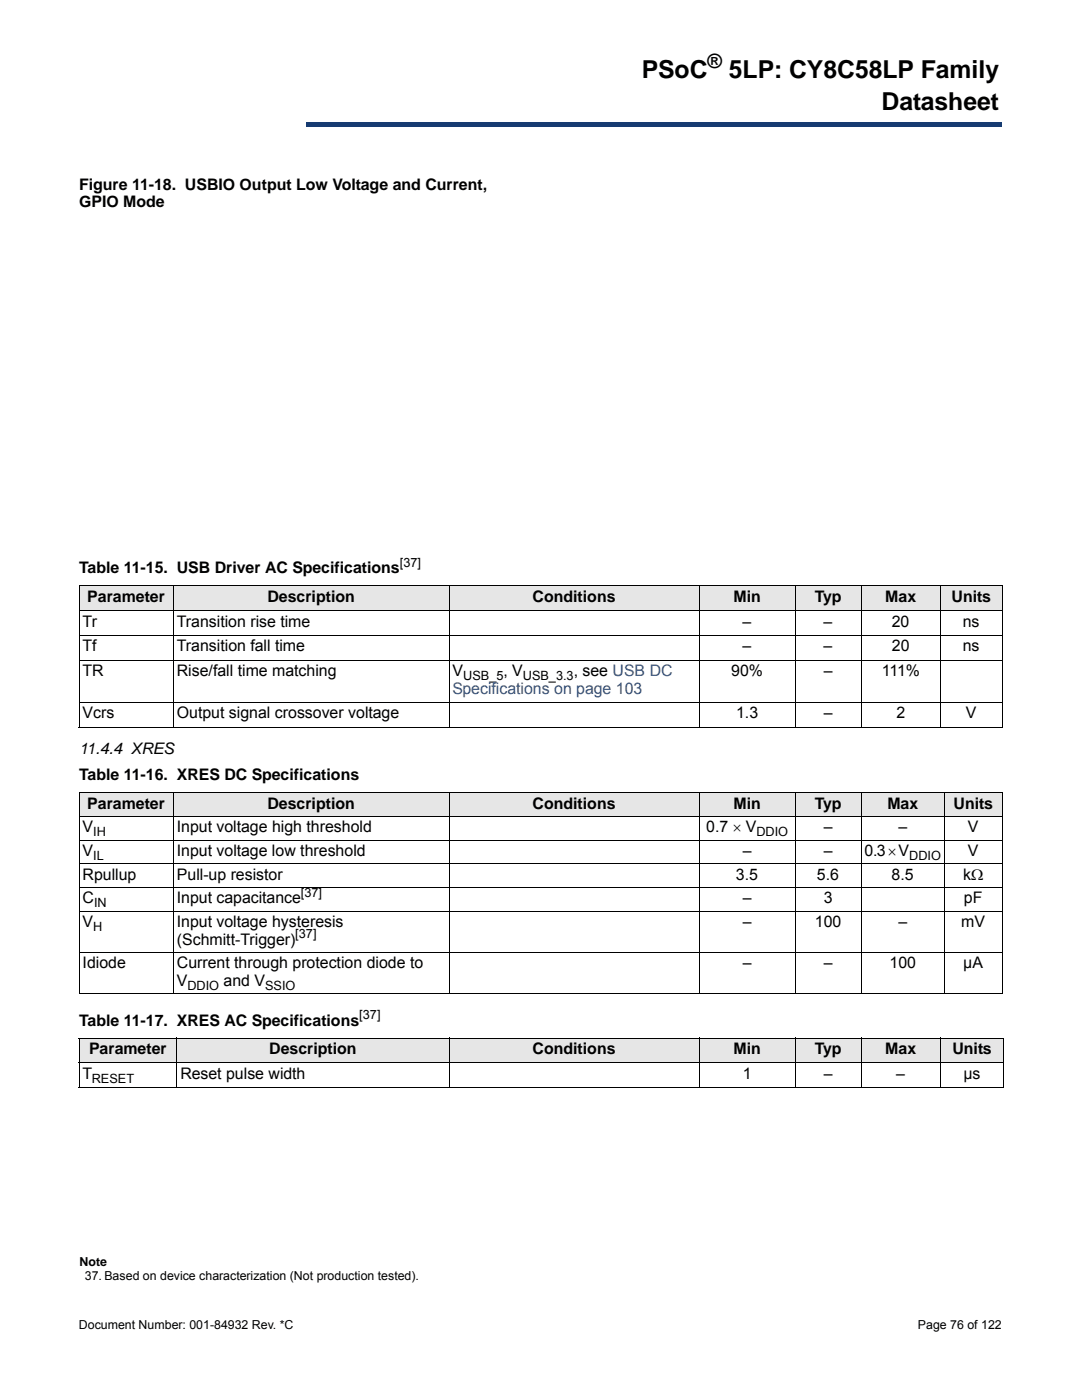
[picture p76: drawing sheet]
<svg xmlns="http://www.w3.org/2000/svg" width="216mm" height="279mm" viewBox="0 0 216 279" stroke-linecap="round" stroke-linejoin="round" font-family="sans-serif">
<defs><g id="words">
<g font-size="4.9">
<text x="128" y="15.5">PSoC</text>
<text x="145.4" y="15.5">5LP: CY8C58LP Family</text>
<text x="175.9" y="21.9">Datasheet</text>
</g>
<text font-size="3.9" x="141.2" y="13.5">®</text>
<g font-size="3.2">
<text x="15.8" y="37.9">Figure 11-18. USBIO Output Low Voltage and Current,</text>
<text x="15.8" y="41.4">GPIO Mode</text>
<text x="15.8" y="114.4">Table 11-15. USB Driver AC Specifications</text>
<text x="16.5" y="125">Tr</text>
<text x="17.4" y="120.1">Parameter</text>
<text x="35.3" y="125">Transition rise time</text>
<text x="53.4" y="120.1">Description</text>
<text x="106.3" y="120.1">Conditions</text>
<text x="146.3" y="120.1">Min</text>
<text x="148.2" y="125">–</text>
<text x="162.6" y="120.1">Typ</text>
<text x="164.3" y="125">–</text>
<text x="176.7" y="120.1">Max</text>
<text x="178" y="125">20</text>
<text x="189.9" y="120.1">Units</text>
<text x="192.1" y="125">ns</text>
<text x="16.5" y="130">Tf</text>
<text x="35.3" y="130">Transition fall time</text>
<text x="148.2" y="130">–</text>
<text x="164.3" y="130">–</text>
<text x="178" y="130">20</text>
<text x="192.1" y="130">ns</text>
<text x="16.5" y="134.9">TR</text>
<text x="35.3" y="134.9">Rise/fall time matching</text>
<text x="90.3" y="134.9">V</text>
<text x="100.5" y="134.9">, V</text>
<text x="114.5" y="134.9">, see USB DC</text>
<text x="145.9" y="134.9">90%</text>
<text x="164.4" y="134.9">–</text>
<text x="175.9" y="134.9">111%</text>
<text x="16.5" y="143.4">Vcrs</text>
<text x="35.3" y="143.4">Output signal crossover voltage</text>
<text x="146.9" y="143.4">1.3</text>
<text x="164.4" y="143.4">–</text>
<text x="178.9" y="143.4">2</text>
<text x="192.7" y="143.4">V</text>
<text x="15.8" y="150.4">11.4.4 XRES</text>
<text x="15.8" y="155.7">Table 11-16. XRES DC Specifications</text>
<text x="17.4" y="161.4">Parameter</text>
<text x="53.4" y="161.4">Description</text>
<text x="106.3" y="161.4">Conditions</text>
<text x="146.3" y="161.4">Min</text>
<text x="162.6" y="161.4">Typ</text>
<text x="177.1" y="161.4">Max</text>
<text x="190.3" y="161.4">Units</text>
<text x="16.5" y="166.1">V</text>
<text x="35.3" y="166.1">Input voltage high threshold</text>
<text x="140.9" y="166.1">0.7 × V</text>
<text x="164.4" y="166.1">–</text>
<text x="179.3" y="166.1">–</text>
<text x="193.1" y="166.1">V</text>
<text x="16.5" y="170.8">V</text>
<text x="35.3" y="170.8">Input voltage low threshold</text>
<text x="148.2" y="170.8">–</text>
<text x="164.4" y="170.8">–</text>
<text x="172.5" y="170.8">0.3×V</text>
<text x="193.1" y="170.8">V</text>
<text x="16.5" y="175.5">Rpullup</text>
<text x="35.3" y="175.5">Pull-up resistor</text>
<text x="146.9" y="175.5">3.5</text>
<text x="163" y="175.5">5.6</text>
<text x="177.9" y="175.5">8.5</text>
<text x="192.2" y="175.5">kΩ</text>
<text x="16.5" y="185">V</text>
<text x="16.5" y="180.3">C</text>
<text x="35.3" y="180.3">Input capacitance</text>
<text x="35.3" y="185">Input voltage hysteresis</text>
<text x="148.2" y="180.3">–</text>
<text x="148.2" y="185">–</text>
<text x="162.6" y="185">100</text>
<text x="164.4" y="180.3">3</text>
<text x="179.3" y="185">–</text>
<text x="191.8" y="185">mV</text>
<text x="192.3" y="180.3">pF</text>
<text x="35.3" y="188.5">(Schmitt-Trigger)</text>
<text x="16.5" y="193.3">Idiode</text>
<text x="35.3" y="196.8">V</text>
<text x="35.3" y="193.3">Current through protection diode to</text>
<text x="44.6" y="196.8">and V</text>
<text x="148.2" y="193.3">–</text>
<text x="164.4" y="193.3">–</text>
<text x="177.5" y="193.3">100</text>
<text x="192.2" y="193.3">µA</text>
<text x="15.8" y="204.7">Table 11-17. XRES AC Specifications</text>
<text x="16.5" y="215.3">T</text>
<text x="17.8" y="210.3">Parameter</text>
<text x="36" y="215.3">Reset pulse width</text>
<text x="53.7" y="210.3">Description</text>
<text x="106.3" y="210.3">Conditions</text>
<text x="146.3" y="210.3">Min</text>
<text x="148.2" y="215.3">1</text>
<text x="162.6" y="210.3">Typ</text>
<text x="164.4" y="215.3">–</text>
<text x="176.7" y="210.3">Max</text>
<text x="178.8" y="215.3">–</text>
<text x="190" y="210.3">Units</text>
<text x="192.2" y="215.3">µs</text>
</g>
<text font-size="3.2" fill="#1f52a1" x="90.3" y="138.4">Specifications on page 103</text>
<g font-size="2.5">
<text x="79.8" y="113.2">[37]</text>
<text x="92.4" y="135.7">USB_5</text>
<text x="104.3" y="135.7">USB_3.3</text>
<text x="18.6" y="166.9">IH</text>
<text x="150.9" y="166.9">DDIO</text>
<text x="18.6" y="171.6">IL</text>
<text x="181.4" y="171.6">DDIO</text>
<text x="60" y="179">[37]</text>
<text x="18.6" y="185.8">H</text>
<text x="18.8" y="181.1">IN</text>
<text x="58.9" y="187.3">[37]</text>
<text x="37.4" y="197.6">DDIO</text>
<text x="52.9" y="197.6">SSIO</text>
<text x="71.7" y="203.4">[37]</text>
<text x="18.3" y="216.1">RESET</text>
<text x="15.9" y="252.6">Note</text>
<text x="16.9" y="255.5">37. Based on device characterization (Not production tested).</text>
<text x="15.7" y="265.2">Document Number: 001-84932 Rev. *C</text>
<text x="183.2" y="265.2">Page 76 of 122</text>
</g>
</g></defs>
<path d="M61 24.4h138.8v.9h-138.8z" fill="#163b71"/>
<path d="M61 24.4h138.9" fill="none" stroke="#163b71" stroke-width=".2"/>
<path d="M199.7 24.4h.2v1h-.2z" fill="#163b71"/>
<path d="M61 25.3h138.8" fill="none" stroke="#163b71" stroke-width=".2"/>
<path d="M61 24.3h.1v1h-.1z" fill="#163b71"/>
<g fill="#fff">
<path d="M15.8 8.6h45.2v18h-45.2z"/>
<path d="M16.1 44.6h88.6v63.2h-88.6z"/>
</g>
<g fill="#e6e6e6">
<path d="M15.8 116.9h18.8v5h-18.8z"/>
<path d="M34.6 116.9h55v5h-55z"/>
<path d="M89.6 116.9h49.9v5h-49.9z"/>
<path d="M139.5 116.9h19.2v5h-19.2z"/>
<path d="M158.7 116.9h13.1v5h-13.1z"/>
<path d="M171.8 116.9h15.9v5h-15.9z"/>
<path d="M187.7 116.9h12.2v5h-12.2z"/>
</g>
<g fill="none" stroke="#000" stroke-width=".2">
<path d="M15.7 116.9h184.3M15.8 117v28M34.6 116.8v28.4M89.6 116.8v28.4M139.5 116.8v28.4M158.7 116.8v28.4M171.8 116.8v28.4M187.7 116.8v28.4M199.9 117v28M15.7 121.9h184.3M15.7 126.8h184.3M15.7 131.7h184.3"/>
<path d="M15.7 140.2h184.3M15.7 145.1h142.9M158.8 145.1h13M171.9 145.1h28.1"/>
</g>
<g fill="#e6e6e6">
<path d="M15.8 158.2h18.8v4.7h-18.8z"/>
<path d="M34.6 158.2h55v4.7h-55z"/>
<path d="M89.6 158.2h49.9v4.7h-49.9z"/>
<path d="M139.5 158.2h19.2v4.7h-19.2z"/>
<path d="M158.7 158.2h13.1v4.7h-13.1z"/>
<path d="M171.8 158.2h16.6v4.7h-16.6z"/>
<path d="M188.4 158.2h11.5v4.7h-11.5z"/>
<path d="M15.8 207.2h19.5v4.9h-19.5z"/>
<path d="M35.3 207.2h54.3v4.9h-54.3z"/>
<path d="M89.6 207.2h49.9v4.9h-49.9z"/>
<path d="M139.5 207.2h19.2v4.9h-19.2z"/>
<path d="M158.7 207.2h13.1v4.9h-13.1z"/>
<path d="M171.8 207.2h15.9v4.9h-15.9z"/>
<path d="M187.7 207.2h12.6v4.9h-12.6z"/>
</g>
<g fill="none" stroke="#000" stroke-width=".2">
<path d="M15.7 158.2h184.3M15.8 158.3v40M34.6 158.1v40.3M89.6 158.1v40.3M139.5 158.1v40.3M158.7 158.1v40.3M171.8 158.1v40.3M188.4 158.1v40.3M199.9 158.3v40M15.7 162.9h184.3M15.7 167.6h184.3M15.7 172.4h184.3"/>
<path d="M15.7 177.1h184.3M15.7 181.8h184.3M15.7 190.1h184.3M15.7 198.3h184.3M15.7 207.2h184.6M15.7 212.1h184.6M15.7 217h184.6M15.8 207.2v9.8M35.3 207.1v10M89.6 207.1v10M139.5 207.1v10M158.7 207.1v10"/>
<path d="M171.8 207.1v10M187.7 207.1v10M200.3 207.2v9.8"/>
</g>
<use href="#words"/>
</svg>
